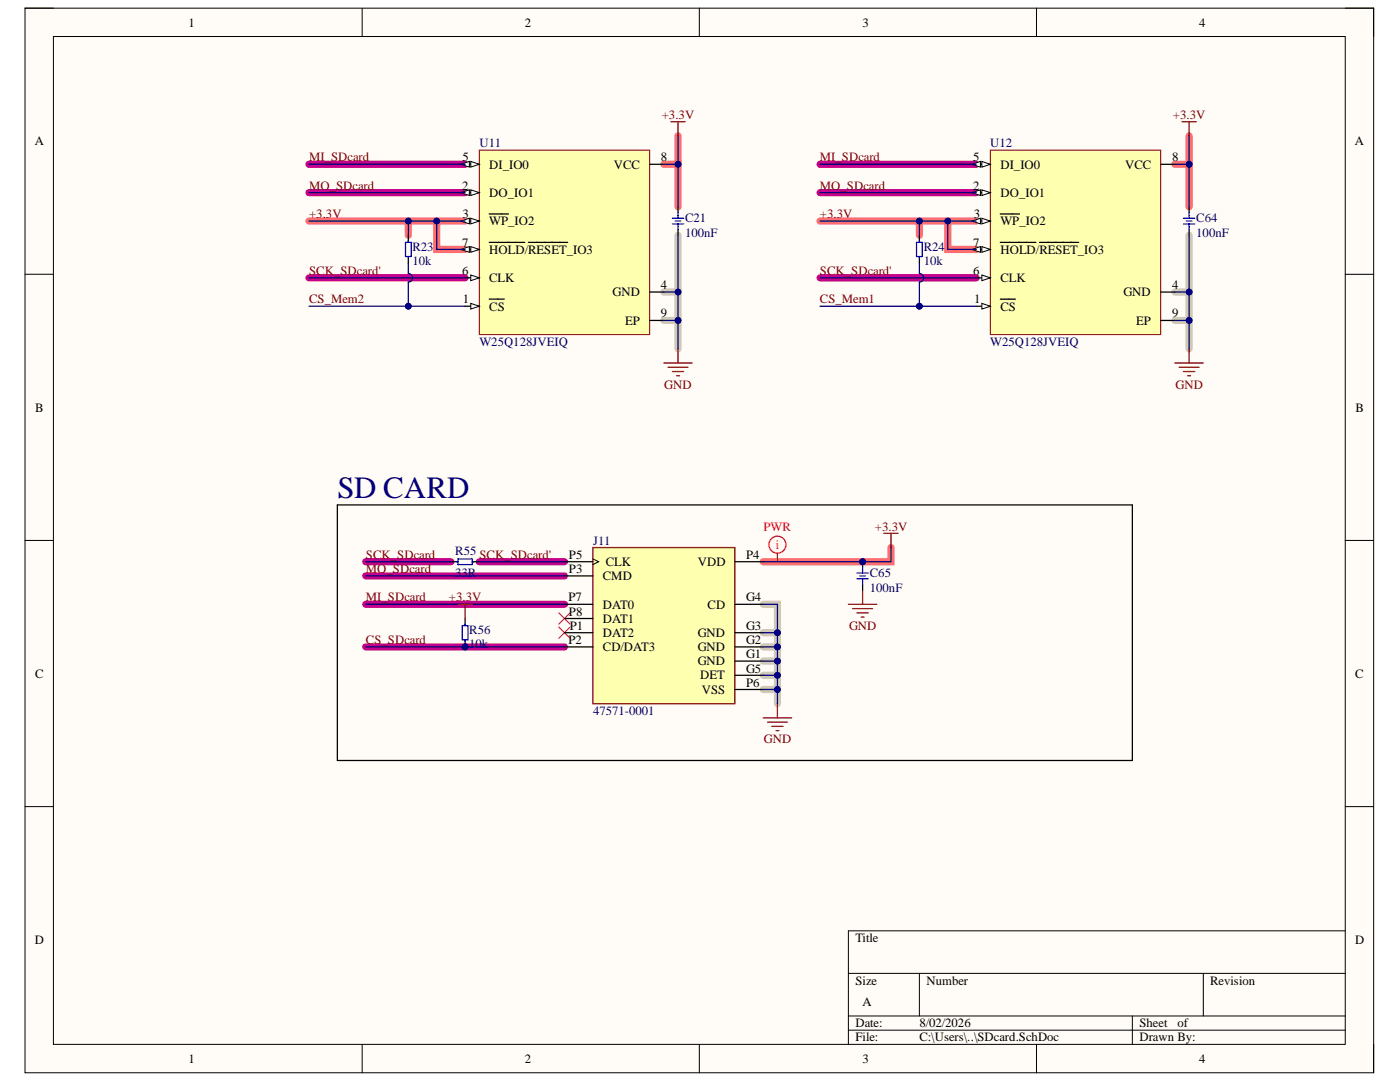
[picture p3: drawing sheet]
<svg xmlns="http://www.w3.org/2000/svg" width="279mm" height="216mm" viewBox="0 0 279 216" stroke-linecap="round" stroke-linejoin="round" font-family="sans-serif">
<defs><g id="words">
<text font-size="6.2" fill="#000080" x="67.3" y="99.5">SD CARD</text>
<g font-size="2.5">
<text x="37.6" y="5.3">1</text>
<text x="104.7" y="5.3">2</text>
<text x="172.2" y="5.3">3</text>
<text x="239.3" y="5.3">4</text>
<text x="6.9" y="29">A</text>
<text x="270.4" y="29">A</text>
<text x="92.3" y="32.2">5</text>
<text x="97.6" y="33.7">DI_IO0</text>
<text x="122.5" y="33.7">VCC</text>
<text x="131.9" y="32.2">8</text>
<text x="194.2" y="32.2">5</text>
<text x="199.7" y="33.7">DI_IO0</text>
<text x="224.5" y="33.7">VCC</text>
<text x="233.9" y="32.2">8</text>
<text x="92.2" y="37.9">2</text>
<text x="97.6" y="39.3">DO_IO1</text>
<text x="194.2" y="37.9">2</text>
<text x="199.7" y="39.3">DO_IO1</text>
<text x="92.3" y="43.5">3</text>
<text x="97.6" y="45">WP_IO2</text>
<text x="194.3" y="43.5">3</text>
<text x="199.7" y="45">WP_IO2</text>
<text x="92.2" y="49.2">7</text>
<text x="97.6" y="50.7">HOLD/RESET_IO3</text>
<text x="194.2" y="49.2">7</text>
<text x="199.7" y="50.7">HOLD/RESET_IO3</text>
<text x="92.2" y="54.9">6</text>
<text x="97.6" y="56.3">CLK</text>
<text x="122.2" y="59.1">GND</text>
<text x="131.9" y="57.7">4</text>
<text x="194.2" y="54.9">6</text>
<text x="199.7" y="56.3">CLK</text>
<text x="224.2" y="59.1">GND</text>
<text x="233.9" y="57.7">4</text>
<text x="92.4" y="60.5">1</text>
<text x="97.6" y="62">CS</text>
<text x="124.8" y="64.8">EP</text>
<text x="131.9" y="63.3">9</text>
<text x="194.4" y="60.5">1</text>
<text x="199.7" y="62">CS</text>
<text x="226.7" y="64.8">EP</text>
<text x="233.9" y="63.3">9</text>
<text x="7" y="82.1">B</text>
<text x="270.5" y="82.1">B</text>
<text x="113.5" y="111.6">P5</text>
<text x="120.9" y="112.9">CLK</text>
<text x="139.2" y="112.9">VDD</text>
<text x="148.9" y="111.6">P4</text>
<text x="113.5" y="114.3">P3</text>
<text x="120.3" y="115.8">CMD</text>
<text x="113.4" y="120">P7</text>
<text x="113.5" y="122.9">P8</text>
<text x="113.7" y="125.7">P1</text>
<text x="120.3" y="121.4">DAT0</text>
<text x="120.3" y="124.2">DAT1</text>
<text x="141.2" y="121.4">CD</text>
<text x="148.9" y="120">G4</text>
<text x="148.9" y="125.7">G3</text>
<text x="113.4" y="128.6">P2</text>
<text x="120.3" y="127.1">DAT2</text>
<text x="120.3" y="129.9">CD/DAT3</text>
<text x="139.2" y="127.1">GND</text>
<text x="139.2" y="129.9">GND</text>
<text x="148.9" y="128.6">G2</text>
<text x="148.9" y="131.3">G1</text>
<text x="7" y="135.2">C</text>
<text x="139.2" y="132.8">GND</text>
<text x="139.8" y="135.6">DET</text>
<text x="148.9" y="134.2">G5</text>
<text x="148.9" y="137">P6</text>
<text x="270.5" y="135.2">C</text>
<text x="140.1" y="138.4">VSS</text>
<text x="6.9" y="188.3">D</text>
<text x="170.7" y="188">Title</text>
<text x="270.5" y="188.3">D</text>
<text x="170.7" y="196.5">Size</text>
<text x="184.9" y="196.5">Number</text>
<text x="241.5" y="196.5">Revision</text>
<text x="172.2" y="200.8">A</text>
<text x="170.7" y="205">Date:</text>
<text x="170.7" y="207.8">File:</text>
<text x="183.5" y="205">8/02/2026</text>
<text x="183.5" y="207.8">C:\Users\..\SDcard.SchDoc</text>
<text x="227.4" y="205">Sheet</text>
<text x="227.4" y="207.8">Drawn By:</text>
<text x="235" y="205">of</text>
<text x="37.6" y="212.1">1</text>
<text x="104.7" y="212.1">2</text>
<text x="172.2" y="212.1">3</text>
<text x="239.3" y="212.1">4</text>
</g>
<g font-size="2.5" fill="#800000">
<text x="132.1" y="23.8">+3.3V</text>
<text x="234.1" y="23.8">+3.3V</text>
<text x="61.7" y="32.2">MI_SDcard</text>
<text x="163.6" y="32.2">MI_SDcard</text>
<text x="61.7" y="37.9">MO_SDcard</text>
<text x="163.6" y="37.9">MO_SDcard</text>
<text x="61.7" y="43.5">+3.3V</text>
<text x="163.6" y="43.5">+3.3V</text>
<text x="61.7" y="54.9">SCK_SDcard'</text>
<text x="163.6" y="54.9">SCK_SDcard'</text>
<text x="61.7" y="60.5">CS_Mem2</text>
<text x="163.6" y="60.5">CS_Mem1</text>
<text x="132.6" y="77.5">GND</text>
<text x="234.6" y="77.5">GND</text>
<text x="174.6" y="105.9">+3.3V</text>
<text x="73" y="111.6">SCK_SDcard</text>
<text x="95.7" y="111.6">SCK_SDcard'</text>
<text x="73" y="114.3">MO_SDcard</text>
<text x="73" y="120">MI_SDcard</text>
<text x="89.6" y="120">+3.3V</text>
<text x="169.5" y="125.7">GND</text>
<text x="73" y="128.6">CS_SDcard</text>
<text x="152.4" y="148.3">GND</text>
</g>
<g font-size="2.5" fill="#000080">
<text x="95.7" y="29.4">U11</text>
<text x="197.6" y="29.4">U12</text>
<text x="136.7" y="44.4">C21</text>
<text x="136.7" y="47.3">100nF</text>
<text x="238.7" y="44.4">C64</text>
<text x="238.7" y="47.3">100nF</text>
<text x="82.3" y="50.1">R23</text>
<text x="82.3" y="52.9">10k</text>
<text x="184.3" y="50.1">R24</text>
<text x="184.3" y="52.9">10k</text>
<text x="95.7" y="69">W25Q128JVEIQ</text>
<text x="197.6" y="69">W25Q128JVEIQ</text>
<text x="90.9" y="110.7">R55</text>
<text x="118.4" y="108.7">J11</text>
<text x="90.9" y="115.2">33R</text>
<text x="173.6" y="115.2">C65</text>
<text x="173.6" y="118.1">100nF</text>
<text x="93.7" y="126.5">R56</text>
<text x="93.7" y="129.4">10k</text>
<text x="118.4" y="142.7">47571-0001</text>
</g>
<g font-size="2.5" fill="#f00">
<text x="152.4" y="105.9">PWR</text>
<text x="154.8" y="109.5">i</text>
</g>
</g></defs>
<path d="M5 1.6h269.1v212.5h-269.1z" fill-rule="evenodd" fill="#fffcf8"/>
<path d="M5 1.6h269.1v212.5h-269.1z" fill="none" stroke="#000" stroke-width=".2"/>
<path d="M10.7 7.3h257.8v201.1h-257.8z" fill-rule="evenodd" fill="#fffcf8"/>
<g fill="none" stroke="#000" stroke-width=".2">
<path d="M5 1.6h5.7M10.7 7.3h257.8v201.1h-257.8zM72.3 1.6v5.7M139.6 1.6v5.7M206.9 1.6v5.7M268.5 1.6h5.6v5.7M5 54.7h5.7M268.5 54.7h5.6M5 107.8h5.7M268.5 107.8h5.6M5 160.9h5.7M268.5 161h5.6"/>
<path d="M169.3 194.2h99.2M183.5 194.2v8.5M240.1 194.2v8.5M268.5 185.7h-99.2v22.7M72.3 208.4v5.7M139.6 208.4v5.7M169.3 202.7h99.2M169.3 205.6h99.2M206.9 208.4v5.7M226 202.7v5.7M274.1 208.4v5.7"/>
</g>
<path d="M132.5 58.3h2.8v11.3M135.3 46.9v11.4M234.5 58.3h2.8v11.3M237.3 46.9v11.4M132.5 63.9h2.8M234.5 63.9h2.8M152.3 126.3h2.8v14.1M152.3 120.6h2.8v5.7M152.3 137.6h2.8M152.3 134.7h2.8M152.3 131.9h2.8M152.3 129.1h2.8" fill="none" stroke="#cfc9b5" stroke-width="1.4"/>
<path d="M61.7 38.4h31.1M61.7 32.8h31.1M163.7 38.4h31.1M163.7 32.8h31.1M61.7 55.4h31.1M163.7 55.4h31.1M73 114.9h39.7M73 112.1h17M95.7 112.1h17M73 129.1h39.7M73 120.6h39.7" fill="none" stroke="#c5008e" stroke-width="1.4"/>
<path d="M132.5 32.8h2.8v8.5M135.3 27.1v5.7M234.5 32.8h2.8v8.5M237.3 27.1v5.7M61.7 44.1h31.1M81.5 44.1v2.8M87.2 44.1v5.7h5.6M163.7 44.1h31.1M183.5 44.1v2.8M189.2 44.1v5.7h5.6M177.8 109.3v2.8h-25.5" fill="none" stroke="#ff6e6e" stroke-width="1.4"/>
<path d="M172.1 117.8v2.8M169.3 120.6h5.7M170.2 121.4h3.9M171 122.3h2.3M171.9 123.1h.5M152.3 143.2h5.7M153.2 144.1h3.9M154 144.9h2.3M154.9 145.8h.5M155.1 140.4v2.8" fill="none" stroke="#800000" stroke-width=".25"/>
<path d="M111.5 122.3l2.3 2.2M111.5 125.1l2.3 2.3M113.8 122.3l-2.3 2.2M113.8 125.1l-2.3 2.3" fill="none" stroke="#f00" stroke-width=".2"/>
<path d="M67.3 100.8h158.7v50.9h-158.7z" fill="none" stroke="#000" stroke-width=".25"/>
<g fill="none" stroke="#f00" stroke-width=".25">
<path d="M155.1 110.4v1.7"/>
<circle cx="155.2" cy="108.7" r="1.7"/>
</g>
<path d="M118.3 109.3h28.4v31.1h-28.4z" fill-rule="evenodd" fill="#ffffb0"/>
<path d="M118.3 109.3h28.4v31.1h-28.4z" fill="none" stroke="#800000" stroke-width=".25"/>
<g fill="none" stroke="#000" stroke-width=".25">
<path d="M112.7 112.1h5.6M112.7 114.9h5.6M146.7 112.1h5.6M112.7 120.6h5.6M112.7 123.4h5.6M112.7 126.3h5.6M112.7 129.1h5.6M146.7 120.6h5.6M146.7 126.3h5.6M146.7 129.1h5.6M146.7 131.9h5.6M146.7 134.7h5.6"/>
<path d="M146.7 137.6h5.6"/>
</g>
<path d="M118.3 111.5l1.2 .6-1.2 .6" fill="none" stroke="#000" stroke-width=".2"/>
<path d="M197.6 30h34v36.8h-34z" fill-rule="evenodd" fill="#ffffb0"/>
<path d="M197.6 30h34v36.8h-34z" fill="none" stroke="#800000" stroke-width=".2"/>
<path d="M194.8 61.1h2.8" fill="none" stroke="#000" stroke-width=".25"/>
<path d="M196 60.5l1.6 .6-1.6 .6z" fill="#f8fcff"/>
<path d="M196 60.5l1.6 .6-1.6 .6z" fill="none" stroke="#000" stroke-width=".2"/>
<path d="M194.8 38.4h2.8M199.6 59.7h3" fill="none" stroke="#000" stroke-width=".25"/>
<path d="M196 37.9l1.6 .5-1.6 .6z" fill="#f8fcff"/>
<path d="M196 37.9l1.6 .5-1.6 .6z" fill="none" stroke="#000" stroke-width=".2"/>
<path d="M194 38.4l1.7-.5v1.1z" fill="#f8fcff"/>
<path d="M194 38.4l1.7-.5v1.1z" fill="none" stroke="#000" stroke-width=".2"/>
<path d="M194.8 44.1h2.8" fill="none" stroke="#000" stroke-width=".25"/>
<path d="M196 43.5l1.6 .6-1.6 .6z" fill="#f8fcff"/>
<path d="M196 43.5l1.6 .6-1.6 .6z" fill="none" stroke="#000" stroke-width=".2"/>
<path d="M194 44.1l1.7-.6v1.2z" fill="#f8fcff"/>
<path d="M194 44.1l1.7-.6v1.2z" fill="none" stroke="#000" stroke-width=".2"/>
<path d="M194.8 32.8h2.8M199.6 42.7h3.9M231.6 58.3h2.9" fill="none" stroke="#000" stroke-width=".25"/>
<path d="M196 32.2l1.6 .6-1.6 .5z" fill="#f8fcff"/>
<path d="M196 32.2l1.6 .6-1.6 .5z" fill="none" stroke="#000" stroke-width=".2"/>
<path d="M194 32.8l1.7-.6v1.1z" fill="#f8fcff"/>
<path d="M194 32.8l1.7-.6v1.1z" fill="none" stroke="#000" stroke-width=".2"/>
<path d="M194.8 55.4h2.8" fill="none" stroke="#000" stroke-width=".25"/>
<path d="M196 54.9l1.6 .5-1.6 .6z" fill="#f8fcff"/>
<path d="M196 54.9l1.6 .5-1.6 .6z" fill="none" stroke="#000" stroke-width=".2"/>
<path d="M194.8 49.8h2.8" fill="none" stroke="#000" stroke-width=".25"/>
<path d="M196 49.2l1.6 .6-1.6 .5z" fill="#f8fcff"/>
<path d="M196 49.2l1.6 .6-1.6 .5z" fill="none" stroke="#000" stroke-width=".2"/>
<path d="M194 49.8l1.7-.6v1.1z" fill="#f8fcff"/>
<path d="M194 49.8l1.7-.6v1.1z" fill="none" stroke="#000" stroke-width=".2"/>
<path d="M231.6 32.8h2.9M199.6 48.4h7.1M207.4 48.4h7.9M231.6 63.9h2.9" fill="none" stroke="#000" stroke-width=".25"/>
<path d="M234.5 72.4h5.6M235.3 73.3h4M236.2 74.1h2.2M237 75h.6M237.3 69.6v2.8" fill="none" stroke="#800000" stroke-width=".25"/>
<circle cx="172.1" cy="112.1" r=".57" fill="#000080"/>
<circle cx="172.1" cy="112.1" r=".57" fill="none" stroke="#000080" stroke-width=".2"/>
<path d="M172.1 112.1v1.1" fill="none" stroke="#000" stroke-width=".25"/>
<circle cx="172.1" cy="112.1" r=".57" fill="#000080"/>
<circle cx="172.1" cy="112.1" r=".57" fill="none" stroke="#000080" stroke-width=".2"/>
<path d="M237.3 41.3v1.1M237.3 45.8v1.1M172.1 116.6v1.2" fill="none" stroke="#000" stroke-width=".25"/>
<path d="M236.2 44.7h2.2M236.2 43.5h2.2M236.8 44.1h1.1M237.3 42.4v1.1M237.3 44.7v1.1M171 115.5h2.3M171 114.4h2.3M171.6 114.9h1.1M172.1 113.2v1.2M172.1 115.5v1.1" fill="none" stroke="#00f" stroke-width=".25"/>
<path d="M235.9 24.3h2.8M237.3 24.3v2.8M176.4 106.4h2.8M177.8 106.4v2.9" fill="none" stroke="#800000" stroke-width=".25"/>
<circle cx="92.8" cy="129.1" r=".57" fill="#000080"/>
<circle cx="92.8" cy="129.1" r=".57" fill="none" stroke="#000080" stroke-width=".2"/>
<path d="M92.8 123.4v1.2M92.8 127.9v1.2" fill="none" stroke="#000" stroke-width=".25"/>
<circle cx="92.8" cy="129.1" r=".57" fill="#000080"/>
<circle cx="92.8" cy="129.1" r=".57" fill="none" stroke="#000080" stroke-width=".2"/>
<path d="M182.9 48.4h1.1v2.8h-1.1zM183.5 48.1v.3M183.5 51.2v.3M91.1 112.1h.3M91.4 111.5h2.8v1.2h-2.8zM94.2 112.1h.3M92.3 124.8h1.1v2.9h-1.1zM92.8 124.5v.3M92.8 127.7v.2" fill="none" stroke="#00f" stroke-width=".25"/>
<path d="M183.5 46.9v1.5M183.5 51.4v1.2M90 112.1h1.2M94.2 112.1h1.5M92.8 124.5v.3" fill="none" stroke="#000" stroke-width=".25"/>
<path d="M152.3 126.3h2.8v14.1" fill="none" stroke="#000080" stroke-width=".25"/>
<circle cx="155.1" cy="126.3" r=".57" fill="#000080"/>
<circle cx="155.1" cy="126.3" r=".57" fill="none" stroke="#000080" stroke-width=".2"/>
<circle cx="155.2" cy="129.1" r=".57" fill="#000080"/>
<circle cx="155.2" cy="129.1" r=".57" fill="none" stroke="#000080" stroke-width=".2"/>
<circle cx="155.2" cy="131.9" r=".57" fill="#000080"/>
<circle cx="155.2" cy="131.9" r=".57" fill="none" stroke="#000080" stroke-width=".2"/>
<circle cx="155.1" cy="134.7" r=".57" fill="#000080"/>
<circle cx="155.1" cy="134.7" r=".57" fill="none" stroke="#000080" stroke-width=".2"/>
<circle cx="155.1" cy="137.6" r=".57" fill="#000080"/>
<circle cx="155.1" cy="137.6" r=".57" fill="none" stroke="#000080" stroke-width=".2"/>
<path d="M152.3 137.6h2.8" fill="none" stroke="#000080" stroke-width=".25"/>
<circle cx="155.1" cy="137.6" r=".57" fill="#000080"/>
<circle cx="155.1" cy="137.6" r=".57" fill="none" stroke="#000080" stroke-width=".2"/>
<path d="M152.3 134.7h2.8" fill="none" stroke="#000080" stroke-width=".25"/>
<circle cx="155.1" cy="134.7" r=".57" fill="#000080"/>
<circle cx="155.1" cy="134.7" r=".57" fill="none" stroke="#000080" stroke-width=".2"/>
<path d="M152.3 131.9h2.8" fill="none" stroke="#000080" stroke-width=".25"/>
<circle cx="155.2" cy="131.9" r=".57" fill="#000080"/>
<circle cx="155.2" cy="131.9" r=".57" fill="none" stroke="#000080" stroke-width=".2"/>
<path d="M152.3 129.1h2.8" fill="none" stroke="#000080" stroke-width=".25"/>
<circle cx="155.2" cy="129.1" r=".57" fill="#000080"/>
<circle cx="155.2" cy="129.1" r=".57" fill="none" stroke="#000080" stroke-width=".2"/>
<path d="M152.3 120.6h2.8v5.7" fill="none" stroke="#000080" stroke-width=".25"/>
<circle cx="155.1" cy="126.3" r=".57" fill="#000080"/>
<circle cx="155.1" cy="126.3" r=".57" fill="none" stroke="#000080" stroke-width=".2"/>
<path d="M73 114.9h39.7M73 129.1h39.7M73 120.6h39.7" fill="none" stroke="#000080" stroke-width=".25"/>
<circle cx="92.8" cy="129.1" r=".57" fill="#000080"/>
<circle cx="92.8" cy="129.1" r=".57" fill="none" stroke="#000080" stroke-width=".2"/>
<path d="M73 112.1h17M95.7 112.1h17M177.8 109.3v2.8h-25.5" fill="none" stroke="#000080" stroke-width=".25"/>
<circle cx="172.1" cy="112.1" r=".57" fill="#000080"/>
<circle cx="172.1" cy="112.1" r=".57" fill="none" stroke="#000080" stroke-width=".2"/>
<path d="M234.5 58.3h2.8v11.3" fill="none" stroke="#000080" stroke-width=".25"/>
<circle cx="237.3" cy="58.3" r=".57" fill="#000080"/>
<circle cx="237.3" cy="58.3" r=".57" fill="none" stroke="#000080" stroke-width=".2"/>
<circle cx="237.3" cy="63.9" r=".57" fill="#000080"/>
<circle cx="237.3" cy="63.9" r=".57" fill="none" stroke="#000080" stroke-width=".2"/>
<path d="M234.5 63.9h2.8" fill="none" stroke="#000080" stroke-width=".25"/>
<circle cx="237.3" cy="63.9" r=".57" fill="#000080"/>
<circle cx="237.3" cy="63.9" r=".57" fill="none" stroke="#000080" stroke-width=".2"/>
<path d="M237.3 46.9v11.4" fill="none" stroke="#000080" stroke-width=".25"/>
<circle cx="237.3" cy="58.3" r=".57" fill="#000080"/>
<circle cx="237.3" cy="58.3" r=".57" fill="none" stroke="#000080" stroke-width=".2"/>
<path d="M234.5 32.8h2.8v8.5" fill="none" stroke="#000080" stroke-width=".25"/>
<circle cx="237.3" cy="32.8" r=".57" fill="#000080"/>
<circle cx="237.3" cy="32.8" r=".57" fill="none" stroke="#000080" stroke-width=".2"/>
<path d="M237.3 27.1v5.7" fill="none" stroke="#000080" stroke-width=".25"/>
<circle cx="237.3" cy="32.8" r=".57" fill="#000080"/>
<circle cx="237.3" cy="32.8" r=".57" fill="none" stroke="#000080" stroke-width=".2"/>
<path d="M163.7 38.4h31.1M163.7 32.8h31.1M163.7 44.1h31.1M163.7 55.4h31.1" fill="none" stroke="#000080" stroke-width=".25"/>
<circle cx="189.1" cy="44.1" r=".57" fill="#000080"/>
<circle cx="189.1" cy="44.1" r=".57" fill="none" stroke="#000080" stroke-width=".2"/>
<circle cx="183.5" cy="44.1" r=".57" fill="#000080"/>
<circle cx="183.5" cy="44.1" r=".57" fill="none" stroke="#000080" stroke-width=".2"/>
<path d="M189.2 44.1v5.7h5.6" fill="none" stroke="#000080" stroke-width=".25"/>
<circle cx="189.1" cy="44.1" r=".57" fill="#000080"/>
<circle cx="189.1" cy="44.1" r=".57" fill="none" stroke="#000080" stroke-width=".2"/>
<path d="M163.7 61.1h31.1" fill="none" stroke="#000080" stroke-width=".25"/>
<circle cx="183.5" cy="61.1" r=".57" fill="#000080"/>
<circle cx="183.5" cy="61.1" r=".57" fill="none" stroke="#000080" stroke-width=".2"/>
<path d="M183.5 52.6v2a.85 .85 0 0 1 .8 .8 .85 .85 0 0 1-.8 .9v4.8" fill="none" stroke="#000080" stroke-width=".25"/>
<circle cx="183.5" cy="61.1" r=".57" fill="#000080"/>
<circle cx="183.5" cy="61.1" r=".57" fill="none" stroke="#000080" stroke-width=".2"/>
<path d="M183.5 44.1v2.8" fill="none" stroke="#000080" stroke-width=".25"/>
<circle cx="183.5" cy="44.1" r=".57" fill="#000080"/>
<circle cx="183.5" cy="44.1" r=".57" fill="none" stroke="#000080" stroke-width=".2"/>
<path d="M95.7 29.9h34v36.9h-34z" fill-rule="evenodd" fill="#ffffb0"/>
<path d="M95.7 29.9h34v36.9h-34z" fill="none" stroke="#800000" stroke-width=".2"/>
<path d="M92.8 61.1h2.9" fill="none" stroke="#000" stroke-width=".25"/>
<path d="M94 60.5l1.7 .6-1.7 .6z" fill="#f8fcff"/>
<path d="M94 60.5l1.7 .6-1.7 .6z" fill="none" stroke="#000" stroke-width=".2"/>
<path d="M92.8 38.4h2.9M97.6 59.7h3" fill="none" stroke="#000" stroke-width=".25"/>
<path d="M94 37.9l1.7 .5-1.7 .6z" fill="#f8fcff"/>
<path d="M94 37.9l1.7 .5-1.7 .6z" fill="none" stroke="#000" stroke-width=".2"/>
<path d="M92 38.4l1.7-.5v1.1z" fill="#f8fcff"/>
<path d="M92 38.4l1.7-.5v1.1z" fill="none" stroke="#000" stroke-width=".2"/>
<path d="M92.8 44.1h2.9" fill="none" stroke="#000" stroke-width=".25"/>
<path d="M94 43.5l1.7 .6-1.7 .6z" fill="#f8fcff"/>
<path d="M94 43.5l1.7 .6-1.7 .6z" fill="none" stroke="#000" stroke-width=".2"/>
<path d="M92 44.1l1.7-.6v1.2z" fill="#f8fcff"/>
<path d="M92 44.1l1.7-.6v1.2z" fill="none" stroke="#000" stroke-width=".2"/>
<path d="M92.8 32.8h2.9M97.6 42.7h3.9M129.7 58.3h2.8" fill="none" stroke="#000" stroke-width=".25"/>
<path d="M94 32.2l1.7 .6-1.7 .5z" fill="#f8fcff"/>
<path d="M94 32.2l1.7 .6-1.7 .5z" fill="none" stroke="#000" stroke-width=".2"/>
<path d="M92 32.8l1.7-.6v1.1z" fill="#f8fcff"/>
<path d="M92 32.8l1.7-.6v1.1z" fill="none" stroke="#000" stroke-width=".2"/>
<path d="M92.8 55.4h2.9" fill="none" stroke="#000" stroke-width=".25"/>
<path d="M94 54.9l1.7 .5-1.7 .6z" fill="#f8fcff"/>
<path d="M94 54.9l1.7 .5-1.7 .6z" fill="none" stroke="#000" stroke-width=".2"/>
<path d="M92.8 49.8h2.9" fill="none" stroke="#000" stroke-width=".25"/>
<path d="M94 49.2l1.7 .6-1.7 .5z" fill="#f8fcff"/>
<path d="M94 49.2l1.7 .6-1.7 .5z" fill="none" stroke="#000" stroke-width=".2"/>
<path d="M92 49.8l1.7-.6v1.1z" fill="#f8fcff"/>
<path d="M92 49.8l1.7-.6v1.1z" fill="none" stroke="#000" stroke-width=".2"/>
<path d="M129.7 32.8h2.8M81.5 46.9v1.5M81.5 51.4v1.2M97.6 48.4h7.1M105.5 48.4h7.8M135.3 41.3v1.1M135.3 45.8v1.1M129.7 63.9h2.8" fill="none" stroke="#000" stroke-width=".25"/>
<path d="M133.9 24.3h2.8M135.3 24.3v2.8M132.5 72.4h5.7M133.3 73.3h4M134.2 74.1h2.3M135 75h.6M135.3 69.6v2.8" fill="none" stroke="#800000" stroke-width=".25"/>
<path d="M80.9 48.4h1.2v2.8h-1.2zM81.5 48.1v.3M81.5 51.2v.3M134.2 44.7h2.3M134.2 43.5h2.3M134.8 44.1h1.1M135.3 42.4v1.1M135.3 44.7v1.1" fill="none" stroke="#00f" stroke-width=".25"/>
<path d="M132.5 58.3h2.8v11.3" fill="none" stroke="#000080" stroke-width=".25"/>
<circle cx="135.3" cy="58.3" r=".57" fill="#000080"/>
<circle cx="135.3" cy="58.3" r=".57" fill="none" stroke="#000080" stroke-width=".2"/>
<circle cx="135.3" cy="63.9" r=".57" fill="#000080"/>
<circle cx="135.3" cy="63.9" r=".57" fill="none" stroke="#000080" stroke-width=".2"/>
<path d="M132.5 63.9h2.8" fill="none" stroke="#000080" stroke-width=".25"/>
<circle cx="135.3" cy="63.9" r=".57" fill="#000080"/>
<circle cx="135.3" cy="63.9" r=".57" fill="none" stroke="#000080" stroke-width=".2"/>
<path d="M135.3 46.9v11.4" fill="none" stroke="#000080" stroke-width=".25"/>
<circle cx="135.3" cy="58.3" r=".57" fill="#000080"/>
<circle cx="135.3" cy="58.3" r=".57" fill="none" stroke="#000080" stroke-width=".2"/>
<path d="M132.5 32.8h2.8v8.5" fill="none" stroke="#000080" stroke-width=".25"/>
<circle cx="135.3" cy="32.8" r=".57" fill="#000080"/>
<circle cx="135.3" cy="32.8" r=".57" fill="none" stroke="#000080" stroke-width=".2"/>
<path d="M135.3 27.1v5.7" fill="none" stroke="#000080" stroke-width=".25"/>
<circle cx="135.3" cy="32.8" r=".57" fill="#000080"/>
<circle cx="135.3" cy="32.8" r=".57" fill="none" stroke="#000080" stroke-width=".2"/>
<path d="M61.7 38.4h31.1M61.7 32.8h31.1M61.7 44.1h31.1M61.7 55.4h31.1" fill="none" stroke="#000080" stroke-width=".25"/>
<circle cx="87.2" cy="44.1" r=".57" fill="#000080"/>
<circle cx="87.2" cy="44.1" r=".57" fill="none" stroke="#000080" stroke-width=".2"/>
<circle cx="81.5" cy="44.1" r=".57" fill="#000080"/>
<circle cx="81.5" cy="44.1" r=".57" fill="none" stroke="#000080" stroke-width=".2"/>
<path d="M87.2 44.1v5.7h5.6" fill="none" stroke="#000080" stroke-width=".25"/>
<circle cx="87.2" cy="44.1" r=".57" fill="#000080"/>
<circle cx="87.2" cy="44.1" r=".57" fill="none" stroke="#000080" stroke-width=".2"/>
<path d="M61.7 61.1h31.1" fill="none" stroke="#000080" stroke-width=".25"/>
<circle cx="81.5" cy="61.1" r=".57" fill="#000080"/>
<circle cx="81.5" cy="61.1" r=".57" fill="none" stroke="#000080" stroke-width=".2"/>
<path d="M81.5 52.6v2a.85 .85 0 0 1 .8 .8 .85 .85 0 0 1-.8 .9v4.8" fill="none" stroke="#000080" stroke-width=".25"/>
<circle cx="81.5" cy="61.1" r=".57" fill="#000080"/>
<circle cx="81.5" cy="61.1" r=".57" fill="none" stroke="#000080" stroke-width=".2"/>
<path d="M81.5 44.1v2.8" fill="none" stroke="#000080" stroke-width=".25"/>
<circle cx="81.5" cy="44.1" r=".57" fill="#000080"/>
<circle cx="81.5" cy="44.1" r=".57" fill="none" stroke="#000080" stroke-width=".2"/>
<path d="M91.4 120.6h2.8M92.8 120.6v2.8" fill="none" stroke="#800000" stroke-width=".25"/>
<use href="#words"/>
</svg>
